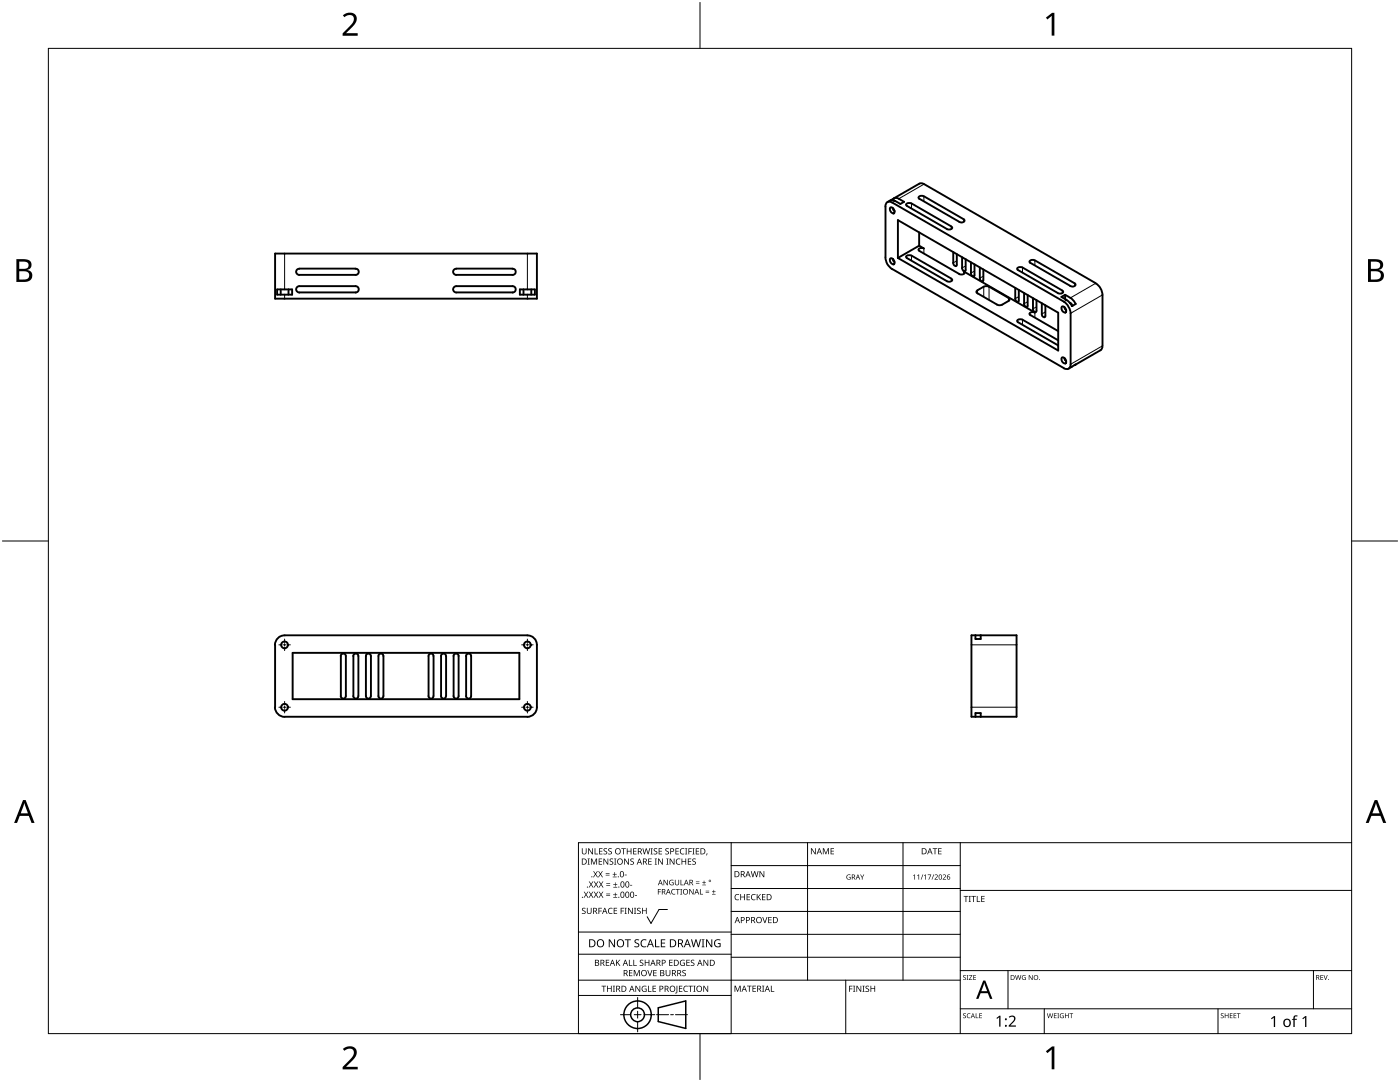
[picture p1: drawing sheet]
<svg xmlns="http://www.w3.org/2000/svg" width="279mm" height="216mm" viewBox="0 0 279 216" stroke-linecap="round" stroke-linejoin="round" font-family="sans-serif">
<g fill="none" stroke="#000" stroke-width=".38">
<path d="M178.3 39.7l.3-.2a2.46 2.46 0 0 1 1.8 .8l-.7 .4-1.1-.6M178.3 39.6l-.5 .3M178.3 39.6v.3M183.5 36.7l.4-.1 .5 .1 34.3 19.8M183.5 36.6l-5.1 3M183.5 39.7l8 4.6M184.4 39.2l-.3-.1a.53 .53 0 0 0-.7 .5l.1 .1M184.4 39.2l7.9 4.6 .2 .2a.71 .71 0 0 1-1.1 .3M54.9 50.6h52.3v9h-52.3zM55.3 57.7h3v1.1h-3zM56 57.7v1.1M57.6 57.7v1.1"/>
<path d="M59.7 57.1a.63 .63 0 0 0-.6 .6 .63 .63 0 0 0 .6 .7M59.7 53.6a.61 .61 0 0 0-.6 .7 .61 .61 0 0 0 .6 .6M59.7 54.8h11.3M59.7 57.1h11.3M59.7 58.3h11.3M71 53.6a.61 .61 0 0 1 .6 .7 .61 .61 0 0 1-.6 .6M71 57.1a.63 .63 0 0 1 .6 .6 .63 .63 0 0 1-.6 .7M71 53.6h-11.3M91.1 57.1a.63 .63 0 0 0-.7 .6 .63 .63 0 0 0 .7 .7M91.1 53.6a.61 .61 0 0 0-.7 .7 .61 .61 0 0 0 .7 .6M91.1 54.8h11.2M91.1 57.1h11.2"/>
<path d="M91.1 58.3h11.2M102.3 53.6a.61 .61 0 0 1 .6 .7 .61 .61 0 0 1-.6 .6M102.3 57.1a.63 .63 0 0 1 .6 .6 .63 .63 0 0 1-.6 .7M102.3 53.6h-11.2M103.8 57.7h3v1.1h-3zM104.5 57.7v1.1M106 57.7v1.1M176.7 41.2a.82 .82 0 0 1 .4-.9 .82 .82 0 0 1 1 .1l34.2 19.8M176.7 51.4a2.91 2.91 0 0 0 1.4 2.3M176.7 41.2v10.2M177.7 41.4a.78 .78 0 0 1 .7 1.2 .8 .8 0 0 1-.7-1.2zM177.7 51.6a.78 .78 0 0 1 .7 1.1 .8 .8 0 0 1-.7-1.1z"/>
<path d="M178.1 53.7l34.2 19.8M178.1 51.6l.4 .7M178.1 41.5l.4 .6M178.3 51.7l-.1 .1M178.5 42.1h.1M178.6 40.1l-.2-.1a1.2 1.2 0 0 0-1.3 .3M179.2 43.9l32 18.5v7.5l-32-18.4zM181 51.5l8 4.6M181.9 51l-.3-.1a.53 .53 0 0 0-.7 .5l.1 .1M181.9 40.6l8.1 4.7v.2a.77 .77 0 0 1-1 .2l-8-4.6-.2-.2a.86 .86 0 0 1 1.1-.3M181.9 51l8 4.6M183.4 49l-4.2 2.5"/>
<path d="M183.4 49l1 .6M183.4 46.4v2.6M183.5 50.1l8.1 4.7a.67 .67 0 0 0 .9-.4l-.2-.2 14.2 8.2M184.4 49.6l-.3-.1a.53 .53 0 0 0-.7 .5l.1 .1M189.8 55.6l.2 .3a.77 .77 0 0 1-1 .2M190.2 52.5l.1 .1a.44 .44 0 0 0 .6 .4v-.1M190.2 50.3v2.1M190.9 50.7v2.2M192 51.3v2.2l.3 .5 .3 .1 .1-.2M192.7 51.7v2.2M193.8 52.3v2.2M194.5 52.8v2.1l-.1 .3-.6-.3v-.4"/>
<path d="M195.1 58l-.2 .3 .2 .2 4.2 2.4 .7-.1 1.3-.7 .2-.3-.2-.3M195.5 53.4v2.1M196.3 53.8l-.2 2.4-.5-.3-.1-.4M196.3 57.2l.7-.1 .4 .1M196.3 57.2l-1.2 .7M197.4 57.2l3.9 2.2M202.6 59.6l.3 .5 .3 .1 .1-.2M202.6 57.4v2.2M203.3 57.9v2.1M204.4 58.5l-.1 2.1 .3 .6 .4 .1 .1-.3M205.1 58.9v2.1M205.7 52.5l8.2 4.7a.59 .59 0 0 0 .7-.4l-.1-.2"/>
<path d="M206.2 59.5v2.1M206.5 52l-.3-.1a.54 .54 0 0 0-.7 .5l.1 .1M206.5 52l8 4.5M206.9 59.9v2.1M211.1 58.5l-7.9-4.6-.2-.3a.87 .87 0 0 1 1.1-.2l7.9 4.6 .2 .3a.75 .75 0 0 1-1.1 .2M212.6 58.8v.9M212.6 58.8l-.8 .5 1.1 .6M212.6 58.8l1 .6M212.9 59.9l.5 .4 .5 .8M213.6 59.4l.5 .5 .6 .8-.8 .4M218.7 56.6a2.75 2.75 0 0 1 1.3 2.3M220 58.8v10.2"/>
<path d="M205.7 62.9l5.5 3.2M206.1 61.6l.3 .6 .3 .1 .1-.2M206.5 62.4l-.3-.1a.54 .54 0 0 0-.7 .5l.1 .1M207.9 60.5l.1 2.5 .4 .3 .2-.2M208.6 60.9v2.2M211.1 68.9l.1 .1M211.2 67.9l-7.4-4.2a.53 .53 0 0 0-.8 .5l8.1 4.7M212 71.3a.78 .78 0 0 1 .6 1.2 .78 .78 0 0 1-.6-1.2zM212 61.2a.78 .78 0 0 1 .6 1.2 .78 .78 0 0 1-.6-1.2zM212.3 60.2a3.3 3.3 0 0 1 1.4 2.3v10.2a.84 .84 0 0 1-.4 .9 .84 .84 0 0 1-1-.1M212.4 71.5l.4 .6M212.4 61.3l.4 .6"/>
<path d="M212.6 71.6v.2M212.8 61.9h.1M213.5 60.4l.3 .2 .2 .4M213.6 60.5h.1M213.9 73.2l-.6 .4M214.7 72.7l-.3 .2M214.7 72.7l-.8 .4M220 69l-.1 .5-.3 .4-5 2.9M58.4 130.3h45.3v9.2h-45.3zM68.1 130.6a.52 .52 0 0 1 .5-.2 .52 .52 0 0 1 .4 .5v8a.51 .51 0 0 1-.5 .5 .51 .51 0 0 1-.5-.5zM70.5 130.9a.51 .51 0 0 1 .5-.5 .51 .51 0 0 1 .5 .5M70.5 138.9a.51 .51 0 0 0 .5 .5 .51 .51 0 0 0 .5-.5"/>
<path d="M70.5 130.9v8M71.5 130.9v8M74 130.9l-.1-.3a.51 .51 0 0 0-.5-.2 .51 .51 0 0 0-.4 .5v8a.49 .49 0 0 0 .5 .5 .49 .49 0 0 0 .5-.5M74 130.9v8M76.5 130.9l-.1-.3a.51 .51 0 0 0-.5-.2 .51 .51 0 0 0-.4 .5v8a.49 .49 0 0 0 .4 .5 .49 .49 0 0 0 .5-.3l.1-.2M76.5 130.9v8M86.5 130.9a.49 .49 0 0 0-.5-.5 .49 .49 0 0 0-.5 .5v8a.48 .48 0 0 0 .5 .5 .48 .48 0 0 0 .5-.5M86.5 130.9v8M88.1 130.6a.49 .49 0 0 1 .5-.2 .49 .49 0 0 1 .4 .5v8a.48 .48 0 0 1-.5 .5 .48 .48 0 0 1-.5-.5zM90.6 130.6a.52 .52 0 0 1 .5-.2 .52 .52 0 0 1 .4 .5v8a.51 .51 0 0 1-.5 .5 .51 .51 0 0 1-.5-.5zM93 138.9a.51 .51 0 0 0 .5 .5 .51 .51 0 0 0 .5-.5M93 130.9a.51 .51 0 0 1 .5-.5 .51 .51 0 0 1 .5 .5"/>
<path d="M93 130.9v8M94 130.9v8M105.2 126.8a1.87 1.87 0 0 1 1.9 1.9l.1 12.4M105.3 126.8h-48.5a1.92 1.92 0 0 0-1.9 1.9v12.4M193.9 126.8h9v16.2h-9zM194.7 126.8v.7h1v-.7M54.9 141.1a1.99 1.99 0 0 0 1.9 1.9h48.5M107.1 141.1a1.93 1.93 0 0 1-1.9 1.9M194.7 143v-.7h1v.7"/>
<circle cx="56.8" cy="128.7" r=".67"/>
<circle cx="105.2" cy="128.7" r=".67"/>
<circle cx="56.8" cy="141.1" r=".67"/>
<circle cx="105.2" cy="141.1" r=".67"/>
</g>
<g fill="none" stroke="#000" stroke-width=".2">
<path d="M184.4 39.2v1M184.4 36.7l-5 3M56.8 50.6v7.1M56.8 58.8v.8M105.3 50.6v7.1M105.3 58.8v.8M178.6 40.1l-.5 .3M181.9 40.6v1M181.9 51v1M184.4 49.6v1M189.9 45.2v.5M189.9 55.6v.5"/>
<path d="M190.9 52l-.7 .4M192.3 43.8v.5M192.3 54.2v.5M192.7 53.1l-.7 .4M194.5 54.1l-.7 .4M195.1 57.9v.6M196.3 55.1l-.8 .4M196.3 57.2v2M197.4 57.2v2.7M201.3 59.4v.7M203.3 59.2l-.7 .4M204.1 53.4v1"/>
<path d="M206.5 52v1M212 58v.5M212.9 59.9l-.6 .3M214.5 56.5v.6M218.7 56.5l-5.1 2.9M220 58.8l-6.3 3.7M204.1 63.8v1M205.1 60.2l-.7 .4M206.5 62.4v1M206.9 61.2l-.7 .4M208.6 62.2l-.7 .5M220 69l-6.3 3.7"/>
<path d="M202.9 128.7h-9M193.9 141.1h9"/>
</g>
<path d="M9.7 9.7h260v196.5h-260z" fill="none" stroke="#000" stroke-width=".2"/>
<path d="M139.7 .5v9.2M.5 108h9.2M269.7 108h9.2M139.7 206.2v9.2" fill="none" stroke="#000" stroke-width=".2"/>
<g fill="#000">
<path d="M68.4 3.1a1.64 1.64 0 0 1 2.8 .4 2.52 2.52 0 0 1-1.2 2.2l-.9 .9h2.3v.5h-3v-.4l1.2-1.2a1.95 1.95 0 0 0 .9-2.2 1.23 1.23 0 0 0-1.8 .1zM208.7 3.5l1.3-.9h.4v4.5h-.5v-4l-.9 .8zM68.4 209.3a1.64 1.64 0 0 1 2.8 .4 2.52 2.52 0 0 1-1.2 2.2l-.9 1h2.3v.5h-3v-.5l1.2-1.2a1.95 1.95 0 0 0 .9-2.1 1.23 1.23 0 0 0-1.8 .1zM208.7 209.8l1.3-1h.4v4.6h-.5v-4l-.9 .7z"/>
<path d="M3.3 51.7h1.3a1.28 1.28 0 0 1 1.7 1.3 1.04 1.04 0 0 1-.9 .9 1.23 1.23 0 0 1 1 1.5 1.23 1.23 0 0 1-1.5 .9h-1.6zM3.8 54.1v1.7h1a.86 .86 0 0 0 1-.9 .86 .86 0 0 0-1.1-.8zM3.8 52.2v1.4h.9a.78 .78 0 0 0 1-.7 .78 .78 0 0 0-1.1-.7z"/>
<path d="M273 51.7h1.3a1.28 1.28 0 0 1 1.7 1.3 1.04 1.04 0 0 1-.8 .9 1.23 1.23 0 0 1 1 1.5 1.23 1.23 0 0 1-1.6 .9h-1.6zM273.6 54.1v1.7h.9a.86 .86 0 0 0 1.1-.9 .86 .86 0 0 0-1.1-.8zM273.6 52.2v1.4h.8a.78 .78 0 0 0 1-.7 .78 .78 0 0 0-1.1-.7z"/>
<path d="M4.6 159.6h.5l1.8 4.6h-.6l-.6-1.4h-1.8l-.5 1.4h-.6zM4.8 160.2l-.7 2.1h1.5z"/>
<path d="M274.3 159.6h.6l1.7 4.6h-.6l-.5-1.4h-1.8l-.6 1.4h-.5zM274.6 160.2l-.7 2.1h1.4z"/>
</g>
<g fill="none" stroke="#000" stroke-width=".2">
<path d="M145.9 168.1v38.1h-30.5v-38.1h154.3M145.9 172.7h45.7M145.9 177.3h45.7M161.2 168.1v27.5M180.2 168.1v27.5M191.6 168.1v38.1M191.6 177.7h78.1M115.4 198.6h30.5M115.4 195.6h76.2M115.4 190.4h30.5M115.4 186h30.5M127.3 199v2.1"/>
<path d="M133.2 181.5h-1.7l-1.6 2.8-.7-1.4M145.9 181.9h45.7M145.9 186.4h45.7M145.9 191h45.7M168.8 195.6v10.6M191.6 193.7h78.1M201.2 193.7v7.6M262.1 193.7v7.6M123.8 202.5h2.1M126.6 202.5h1.3M127.3 201.8v1.4M127.3 203.8v2.1"/>
<path d="M128.6 202.5h2.1M131 202.5h2.4M133.8 202.5h.6M134.8 202.5h2.4M191.6 201.3h78.1M208.4 201.3v4.9M243.1 201.3v4.9"/>
</g>
<g fill="#000">
<path d="M116.1 169.3h.2v.8a.32 .32 0 0 0 .3 .3 .32 .32 0 0 0 .3-.3v-.8h.2v.8a.47 .47 0 0 1-.5 .4 .47 .47 0 0 1-.5-.5zM116.5 177.9h.2l.3 .5 .3-.5h.1l-.4 .6 .4 .6h-.1l-.3-.5-.4 .5h-.1l.4-.6zM117.3 171.3h.4l-.1 .1v1l.1 .1h-.4l.1-.1v-1zM117.4 169.3h.2l.6 1v-1h.1v1.2h-.1l-.7-1v1h-.1zM117.5 177.9h.2l.3 .5 .3-.5h.1l-.4 .6 .4 .6h-.1l-.4-.5-.3 .5h-.1l.4-.6zM117.5 175.9h.2l.3 .5 .3-.5h.1l-.4 .6 .5 .6h-.2l-.3-.5-.4 .5h-.1l.4-.6zM117.9 171.3h.3l.3 1 .4-1h.3v1.2h-.2v-1l-.4 1h-.1l-.4-1v1h-.2zM118.7 169.3h.1v1h.6v.2h-.7zM118.4 173.8h.1l.3 .5 .3-.5h.2l-.4 .6 .4 .7h-.1l-.4-.6-.3 .6h-.1l.4-.7zM118.5 177.9h.2l.2 .5 .3-.5h.2l-.4 .6 .4 .6h-.1l-.4-.5-.3 .5h-.1l.4-.6zM118.5 175.9h.2l.3 .5 .3-.5h.1l-.4 .6 .4 .6h-.1l-.3-.5-.4 .5h-.1l.4-.6zM119.5 171.3h.7v.1h-.6v.4h.5v.2h-.5v.4h.6v.1h-.7z"/>
<path d="M119.6 169.3h.6v.1h-.5v.4h.5v.1h-.5v.4h.5v.2h-.6zM119.4 173.8h.1l.3 .5 .3-.5h.2l-.4 .6 .4 .7h-.1l-.4-.6-.3 .6h-.2l.5-.7zM119.5 177.9h.1l.3 .5 .3-.5h.2l-.4 .6 .4 .6h-.1l-.4-.5-.3 .5h-.1l.4-.6zM119.5 175.9h.2l.3 .5 .3-.5h.1l-.4 .6 .4 .6h-.1l-.4-.5-.3 .5h-.1l.4-.6zM120.9 174.6h.8v.1h-.8zM120.9 174.2h.8v.1h-.8zM121 178.7h.8v.1h-.8zM121 178.3h.8v.1h-.8zM121 176.6h.8v.1h-.8zM121 176.3h.8v.1h-.8zM120.5 169.4l.4-.1h.3l-.1 .1a.25 .25 0 0 0-.4-.1 .25 .25 0 0 0 0 .4l.4 .3 .1 .2-.3 .3-.5-.1v-.1h.2a.27 .27 0 0 0 .4-.1 .27 .27 0 0 0-.3-.3l-.2-.2zM120.4 171.3h.2l.7 1-.1-1h.2v1.2h-.2l-.6-1v1h-.2z"/>
<path d="M121.4 169.4l.5-.1h.2v.1a.25 .25 0 0 0-.4-.1 .25 .25 0 0 0 0 .4l.4 .3v.2l-.2 .3-.5-.1v-.1h.1a.27 .27 0 0 0 .5-.1 .27 .27 0 0 0-.4-.3l-.2-.2zM122.3 174.9h.8v.2h-.8zM122.4 179h.8v.1h-.8zM122.4 177h.8v.1h-.8zM121.7 171.4l.4-.1 .3 .1-.1 .1a.25 .25 0 0 0-.4-.1 .25 .25 0 0 0 0 .4 .42 .42 0 0 1 .5 .5 .42 .42 0 0 1-.7 .2l-.1-.2 .2 .1a.27 .27 0 0 0 .5-.2 .27 .27 0 0 0-.4-.3l-.2-.2zM122.6 174h.1v.4h.4v.1h-.4v.4h-.1v-.4h-.3v-.1h.3zM122.7 178.1h.1v.4h.4v.1h-.4v.3h-.1v-.3h-.3v-.1h.3zM122.7 176.1h.2v.3h.3v.2h-.3v.3h-.2v-.3h-.3v-.2h.3zM122.6 171.3h.4l-.1 .1v1l.1 .1h-.4l.1-.1v-1zM124 169.3h.9v.1h-.4v1.1h-.1v-1.1h-.4zM124.7 174.5h.4v.2h-.4zM124.6 171.3h.1l.7 1v-1h.1v1.2h-.2l-.6-1v1h-.1z"/>
<path d="M125.7 176.6h.5v.1h-.5zM125.1 169.3h.1v.5h.7v-.5h.1v1.2h-.1v-.6h-.7v.6h-.1zM125.8 171.4l.5-.1 .2 .1v.1a.25 .25 0 0 0-.4-.1 .25 .25 0 0 0 0 .4 .42 .42 0 0 1 .4 .5 .42 .42 0 0 1-.7 .2v-.2l.1 .1a.27 .27 0 0 0 .5-.2 .27 .27 0 0 0-.4-.3l-.2-.2zM126.7 178.6h.4v.2h-.4zM126.4 169.3h.6v.1h-.5v.4h.5v.1h-.5v.4h.5v.2h-.6zM128.2 169.3h.2l.2 1 .3-1h.2l.2 1 .3-1h.1l-.3 1.2h-.1l-.3-1.1-.3 1.1h-.2zM129.4 171.3h.7v.1h-.6v.4h.5v.2h-.5v.4h.6v.1h-.7zM129.8 169.3h.5l-.2 .1v1l.2 .1h-.5l.2-.1v-1zM130.7 171.3h.4l-.1 .1v1l.1 .1h-.4l.1-.1v-1zM130.5 169.4l.4-.1h.3l-.1 .1a.25 .25 0 0 0-.4-.1 .25 .25 0 0 0 0 .4l.4 .3 .1 .2-.2 .3-.6-.1v-.1h.2a.27 .27 0 0 0 .4-.1 .27 .27 0 0 0-.3-.3l-.2-.2zM131.3 177.4h.6v.1h-.5v.4h.5v.1h-.5v.5h-.1zM131.4 169.3h.7v.1h-.5v.4h.5v.1h-.5v.4h.5v.2h-.7z"/>
<path d="M131.3 171.3h.2l.7 1v-1h.1v1.2h-.2l-.6-1v1h-.2zM132.4 175.6h.2l.6 .9v-.9h.1v1h-.2l-.6-.9v.9h-.1zM133 171.3h.4l-.1 .1v1l.1 .1h-.4l.1-.1v-1zM132.8 169.4l.4-.1h.3l-.1 .1a.25 .25 0 0 0-.3-.1 .25 .25 0 0 0 0 .4l.4 .3v.2l-.2 .3-.5-.1v-.1h.1a.27 .27 0 0 0 .5-.1 .27 .27 0 0 0-.4-.3l-.2-.2zM133.7 175.7l.5-.2 .2 .1v.1a.45 .45 0 0 0-.7 .4 .45 .45 0 0 0 .6 .4v-.3h-.2v-.1h.3v.5a.6 .6 0 0 1-.8-.1 .6 .6 0 0 1 .1-.8zM134.1 177.5l.4-.1h.3l-.1 .2a.44 .44 0 0 0-.6 .4 .44 .44 0 0 0 .6 .3 .52 .52 0 0 1-.7 0 .52 .52 0 0 1 .1-.8zM133.6 171.3h.2l.7 1v-1h.1v1.2h-.2l-.6-1v1h-.2zM134.9 177.4h.8v.1h-.4v1h-.1v-1h-.3zM135 171.5l.5-.2 .3 .1-.1 .1a.49 .49 0 0 0-.7 .4 .49 .49 0 0 0 .7 .5 .52 .52 0 0 1-.6 0 .52 .52 0 0 1-.2-.6zM134.8 169.3h.7v.1h-.6v.4h.5v.1h-.5v.4h.6v.2h-.7zM134.7 175.6h.1v.7a.28 .28 0 0 0 .3 .2 .28 .28 0 0 0 .3-.2v-.7h.1v.7a.42 .42 0 0 1-.4 .4 .42 .42 0 0 1-.4-.4zM135.8 175.6h.2v.9h.4v.1h-.6z"/>
<path d="M135.8 177.4h.3l-.1 .1v.9l.1 .1h-.3l.1-.1v-.9zM135.8 169.4l.4-.1h.4l-.1 .1h-.2a.49 .49 0 0 0-.4 .6 .49 .49 0 0 0 .7 .3 .52 .52 0 0 1-.7 .1 .52 .52 0 0 1-.2-.6zM136 171.3h.2v.5h.6v-.5h.1v1.2h-.1v-.5h-.6v.5h-.2zM136.7 169.3h.5l-.2 .1v1l.2 .1h-.5l.2-.1v-1zM137.4 169.3h.7v.1h-.6v.4h.5v.2h-.5v.5h-.1zM137.3 171.3h.7v.1h-.6v.4h.5v.2h-.5v.4h.6v.1h-.7zM137.6 177.4h.1l.6 .9v-.9h.1v1.1h-.1l-.6-.9v.9h-.1zM138.2 169.3h.4l-.1 .1v1l.1 .1h-.4l.1-.1v-1zM138.9 176.2h.7v.1h-.7zM138.9 175.9h.7v.1h-.7zM138.2 171.4l.4-.1 .3 .1-.1 .1a.25 .25 0 0 0-.4-.1 .25 .25 0 0 0 0 .4 .42 .42 0 0 1 .5 .5 .42 .42 0 0 1-.7 .2l-.1-.2 .2 .1a.27 .27 0 0 0 .5-.2 .27 .27 0 0 0-.4-.3l-.2-.2zM138.9 169.3h.6v.1h-.5v.4h.5v.1h-.5v.4h.5v.2h-.6z"/>
<path d="M139.7 177.4h.1v1h.5v.1h-.6zM140.1 176.5h.8v.1h-.8zM140.5 175.7h.1v.3h.3v.2h-.3v.3h-.1v-.3h-.4v-.2h.4zM140.8 178h.7v.2h-.7zM140.8 177.7h.7v.1h-.7zM141 170.3h.2l-.3 .4zM142.1 178.4h.7v.1h-.7zM142.4 177.6h.1v.3h.3v.1h-.3v.3h-.1v-.3h-.3v-.1h.3zM146.8 178.6l.4-.2 .3 .1v.1a.49 .49 0 0 0-.7 .4 .49 .49 0 0 0 .7 .5 .52 .52 0 0 1-.7 0 .52 .52 0 0 1-.2-.6zM147.7 178.4h.2v.5h.6v-.5h.2v1.2h-.2v-.5h-.6v.5h-.2zM149 178.4h.7v.1h-.5v.4h.4v.2h-.4v.4h.5v.1h-.7zM150 178.6l.5-.2 .3 .1-.1 .1a.49 .49 0 0 0-.7 .4 .49 .49 0 0 0 .8 .5 .52 .52 0 0 1-.7 0 .52 .52 0 0 1-.2-.6z"/>
<path d="M149.8 173.8h.2l.3 1.1 .2-1.1h.2l.3 1.1 .2-1.1h.2l-.3 1.2h-.2l-.3-1-.3 1h-.1zM151 178.4h.2v.6l.5-.6h.2l-.5 .5 .5 .7h-.2l-.4-.6-.1 .6h-.2zM151.6 173.8h.1l.7 1v-1h.1v1.2h-.1l-.7-1v1h-.1zM152.1 178.4h.7v.1h-.6v.4h.5v.2h-.5v.4h.6v.1h-.7zM161.8 169.3h.2l.7 1v-1h.1v1.2h-.2l-.6-1v1h-.2zM164.2 169.3h.2l.4 .9 .4-.9h.2v1.2h-.1v-1.1l-.4 1.1h-.1l-.4-1.1v1.1h-.2zM165.8 169.3h.6v.1h-.5v.4h.5v.1h-.5v.4h.5v.2h-.6zM169.1 174.6l.4-.1h.2v.2a.42 .42 0 0 0-.7 .3 .42 .42 0 0 0 .6 .4v-.3h-.2v-.1h.4v.5a.56 .56 0 0 1-.8-.1 .56 .56 0 0 1 .1-.8zM171.7 174.5h.1l.3 .5 .2-.5h.2l-.4 .6v.4h-.1v-.4zM182.2 174.7l.4-.2v1h-.1v-.9l-.2 .2zM183 174.7l.4-.2v1h-.1v-.9l-.2 .2zM184.1 174.5h.2l-.4 1h-.1z"/>
<path d="M184.4 174.7l.4-.2v1h-.1v-.9l-.2 .2zM185.2 174.5h.6l-.4 1h-.1l.4-.9h-.5zM186.3 174.5h.1l-.4 1h-.1zM186.1 169.3h.9v.1h-.3v1.1h-.2v-1.1h-.4zM186.5 174.6a.37 .37 0 0 1 .6 0 .37 .37 0 0 1-.2 .6l-.2 .2h.5v.1h-.7l.3-.4a.27 .27 0 0 0 .2-.3 .27 .27 0 0 0-.3-.2zM187.2 169.3h.7v.1h-.5v.4h.5v.1h-.5v.4h.5v.2h-.7zM188.2 174.6a.37 .37 0 0 1 .5 0 .37 .37 0 0 1-.2 .6l-.2 .2h.5v.1h-.7l.3-.4a.27 .27 0 0 0 .3-.3 .27 .27 0 0 0-.4-.2zM192.3 178.8h.9v.1h-.3v1.1h-.2v-1.1h-.4zM193.3 178.8h.5l-.2 .1v1l.2 .1h-.5l.2-.1v-1zM193.8 178.8h1v.1h-.4v1.1h-.2v-1.1h-.4zM194.9 178.8h.2v1.1h.5v.1h-.7zM195.8 178.8h.7v.1h-.5v.4h.5v.1h-.5v.5h.5v.1h-.7z"/>
<path d="M116.2 181.3l.4-.2 .3 .1-.1 .1a.25 .25 0 0 0-.4-.1 .25 .25 0 0 0 0 .4l.4 .2 .1 .3-.3 .3-.5-.1v-.1h.2a.27 .27 0 0 0 .4-.1 .27 .27 0 0 0-.3-.3l-.2-.2zM117.1 181.1h.2v.8a.32 .32 0 0 0 .3 .3 .32 .32 0 0 0 .3-.3v-.8h.2v.8a.47 .47 0 0 1-.5 .5 .47 .47 0 0 1-.5-.5zM119.4 181.1h.7v.2h-.5v.4h.5v.1h-.5v.6h-.2zM120 196.7h1v.1h-.4v1.1h-.2v-1.1h-.4zM120.9 191.5h.7v.1h-.5v.4h.4v.2h-.4v.4h.5v.1h-.7zM121.5 181.3l.4-.2 .4 .1-.1 .1a.49 .49 0 0 0-.7 .5 .49 .49 0 0 0 .7 .4 .52 .52 0 0 1-.6 .1 .52 .52 0 0 1-.3-.6zM121.1 196.7h.2v.5h.6v-.5h.2v1.2h-.2v-.6h-.6v.6h-.2zM121.5 187.4h.2l.9 1.3v-1.3h.1v1.6h-.2l-.8-1.3v1.3h-.2zM122.3 196.7h.4l-.1 .1v1l.1 .1h-.4l.2-.1v-1zM122.5 181.1h.7v.2h-.6v.4h.5v.1h-.5v.4h.6v.2h-.7zM122.9 191.5h.2v.6l.5-.6h.2l-.5 .5 .5 .7h-.2l-.4-.6-.1 .6h-.2zM123.9 181.1h.6v.2h-.5v.4h.5v.1h-.5v.6h-.1z"/>
<path d="M124.7 181.1h.4l-.2 .2v.9l.2 .2h-.4l.1-.2v-.9zM124.7 187.4h1.2v.2h-.5v1.4h-.2v-1.4h-.5zM125.5 191.5h.2v1.1h.5v.1h-.7zM125.5 193.6h.7v.1h-.5v.4h.5v.1h-.5v.4h.5v.2h-.7zM125.3 181.1h.2l.7 1.1-.1-1.1h.2v1.3h-.2l-.6-1v1h-.2zM126.4 191.5h.2v1.1h.5v.1h-.7zM126.5 181.1h.5l-.2 .2v.9l.2 .2h-.5l.2-.2v-.9zM126.5 193.6h.2l.4 1 .4-1h.2v1.2h-.2v-1.1l-.4 1.1h-.1l-.4-1.1v1.1h-.1zM126.7 187.6l.3-.2 .6 .1-.2 .1a.33 .33 0 0 0-.6 .2 .33 .33 0 0 0 .4 .4 .47 .47 0 0 1 .4 .6 .47 .47 0 0 1-.7 .2h-.3v-.2h.2a.35 .35 0 0 0 .6-.2 .35 .35 0 0 0-.5-.4l-.3-.2zM126.8 196.7h.2l.6 1v-1h.2v1.2h-.2l-.7-1 .1 1h-.2zM127.2 181.3l.4-.2 .3 .1-.1 .1a.25 .25 0 0 0-.4-.1 .25 .25 0 0 0 0 .4l.4 .2 .1 .3-.3 .3-.5-.1v-.1h.2a.27 .27 0 0 0 .4-.1 .27 .27 0 0 0-.3-.3l-.2-.2zM127.7 191.6l.5-.1 .2 .1v.1a.25 .25 0 0 0-.4-.1 .25 .25 0 0 0 0 .4l.4 .2v.3l-.2 .2h-.5v-.2l.1 .1a.27 .27 0 0 0 .5-.2 .27 .27 0 0 0-.4-.3l-.2-.2z"/>
<path d="M128 187.6l.6-.2 .4 .1v.2a.64 .64 0 0 0-1 .5 .64 .64 0 0 0 1 .6v.2a.83 .83 0 0 1-1.1-.3 .83 .83 0 0 1 .1-1.1zM128.2 196.8l.6-.1 .2 .1v.1a.5 .5 0 0 0-.8 .4 .5 .5 0 0 0 .7 .5v-.4h-.3v-.1h.4v.6a.66 .66 0 0 1-.8-.2 .66 .66 0 0 1 0-.9zM128.1 181.1h.2v.6h.6v-.6h.2v1.3h-.2v-.6h-.6v.6h-.2zM129.2 193.6h.1l.4 1 .3-1h.2l-.4 1.2h-.2zM129.3 196.7h.2v1.1h.5v.1h-.7zM128.7 191.5h.1v.5h.6v-.5h.2v1.2h-.2v-.5h-.6v.5h-.1zM130.7 187.4h.2v1.4h.7v.2h-.9zM130.2 196.7h.7v.1h-.5v.4h.5v.1h-.5v.5h.5v.1h-.7zM130.4 193.6h.6v.1h-.5v.4h.5v.1h-.5v.4h.5v.2h-.6zM131.9 187.4h.9v.2h-.7v.5h.6v.2h-.6v.5h.7v.2h-.9zM132.8 193.6h.2v.7a.32 .32 0 0 0 .3 .4 .32 .32 0 0 0 .3-.4v-.7h.2v.7a.47 .47 0 0 1-.5 .5 .47 .47 0 0 1-.5-.5zM133.5 191.5h.7v.1h-.5v.4h.5v.2h-.5v.4h.5v.1h-.7z"/>
<path d="M135 196.7h.2v1.3l-.1 .2h-.3l-.1-.1 .3-.2zM135.5 196.7h.7v.1h-.5v.4h.4v.1h-.4v.5h.5v.1h-.7zM135.8 191.7l.5-.2 .4 .1-.1 .1a.5 .5 0 0 0-.8 .4 .5 .5 0 0 0 .7 .5v-.4h-.2v-.1h.4v.6a.66 .66 0 0 1-.9-.1 .66 .66 0 0 1 0-.9zM136.2 193.7l.4-.2 .3 .1-.1 .1a.25 .25 0 0 0-.4-.1 .25 .25 0 0 0 0 .4 .42 .42 0 0 1 .5 .6 .42 .42 0 0 1-.7 .2l-.1-.2h.2a.27 .27 0 0 0 .5-.1 .27 .27 0 0 0-.4-.3l-.2-.2zM136.5 196.8l.5-.1 .3 .1-.1 .1a.49 .49 0 0 0-.7 .4 .49 .49 0 0 0 .8 .4 .52 .52 0 0 1-.7 .1 .52 .52 0 0 1-.2-.6zM137 191.5h.7v.1h-.6v.4h.5v.2h-.5v.4h.6v.1h-.7zM137.4 196.7h.9v.1h-.4v1.1h-.1v-1.1h-.4zM137.9 191.6l.4-.1 .3 .1-.1 .1a.25 .25 0 0 0-.4-.1 .25 .25 0 0 0 0 .4l.4 .2 .1 .3-.2 .2h-.6v-.2l.2 .1a.27 .27 0 0 0 .5-.2 .27 .27 0 0 0-.4-.3l-.2-.2zM138.4 196.7h.4l-.1 .1v1l.1 .1h-.4l.1-.1v-1zM137.9 187.4h.2l.3 1.4 .4-1.4h.2l.4 1.4 .3-1.4h.2l-.4 1.6h-.2l-.4-1.3-.4 1.3h-.2zM140 187.4h.6l-.2 .2v1.3l.2 .1h-.6l.2-.1v-1.3zM140.4 196.7h.1l.7 1v-1h.1v1.2h-.1l-.7-1v1h-.1z"/>
<path d="M140.4 191.5h.2l.6 1v-1h.1v1.2h-.1l-.7-1v1h-.1zM140.9 187.4h.2l.9 1.3v-1.3h.2v1.6h-.3l-.8-1.3v1.3h-.2zM142.7 187.6l.7-.2 .4 .1-.1 .2a.65 .65 0 0 0-1 .5 .65 .65 0 0 0 .9 .6v-.4h-.3v-.2h.5v.7a.86 .86 0 0 1-1.1-.1 .86 .86 0 0 1 0-1.2zM146.6 196.7h.2l.4 1 .4-1h.2v1.2h-.1v-1.1l-.4 1.1h-.2l-.4-1.1v1.1h-.1zM149.1 196.7h.9v.1h-.4v1.1h-.1v-1.1h-.4zM150.2 196.7h.7v.1h-.6v.4h.5v.1h-.5v.5h.6v.1h-.7zM152.1 183h.2l.3 1 .4-1h.2l-.5 1.2h-.1zM152.1 196.7h.4l-.1 .1v1l.1 .1h-.4l.1-.1v-1zM153.8 196.7h.2v1.1h.5v.1h-.7zM153.3 183h.7v.1h-.5v.4h.5v.1h-.5v.5h.5v.1h-.7zM169.5 196.7h.6v.1h-.5v.5h.5v.1h-.5v.5h-.1zM170.2 196.7h.5l-.2 .1v1l.2 .1h-.5l.2-.1v-1z"/>
<path d="M170.9 196.7h.2l.6 1v-1h.2v1.2h-.2l-.6-1v1h-.2zM172.1 196.7h.5l-.2 .1v1l.2 .1h-.5l.2-.1v-1zM172.8 196.8l.4-.1h.2v.2a.25 .25 0 0 0-.4-.1 .25 .25 0 0 0 0 .4l.4 .2 .1 .3-.3 .2h-.5v-.2l.2 .1a.27 .27 0 0 0 .4-.2 .27 .27 0 0 0-.3-.3l-.3-.2zM173.7 196.7h.2v.5h.6v-.5h.2v1.2h-.2v-.6h-.6v.6h-.2zM192.2 194.7l.4-.1h.2l-.1 .1a.24 .24 0 0 0-.3 0 .24 .24 0 0 0-.1 .3 .24 .24 0 0 0 .4 .1l.1 .1-.1 .3h-.4l-.1-.1a.24 .24 0 0 0 .3 .1 .24 .24 0 0 0 .1-.3l-.4-.3zM192.9 194.6h.4l-.1 .1v.7l.1 .1h-.4l.1-.1v-.7zM193.4 194.6h.6l-.5 .8h.6v.1h-.7l.5-.8h-.5zM194.2 194.6h.6v.1h-.4v.3h.4v.1h-.4v.3h.4v.1h-.6zM202.6 194.6h.1l.2 .8 .2-.8h.2l.2 .8 .2-.8h.1l-.2 .9h-.2l-.2-.8-.2 .8h-.2zM204.1 194.7l.3-.1h.3l-.1 .1a.4 .4 0 0 0-.6 .4 .4 .4 0 0 0 .6 .3v-.3l-.2-.1h.3v.5a.53 .53 0 0 1-.7-.1 .53 .53 0 0 1 .1-.7zM205.3 194.6h.2l.5 .8v-.8h.1v.9h-.2l-.5-.8v.8h-.1zM263.5 194.6h.6v.1h-.5v.3h.4v.1h-.4v.3h.5v.1h-.6z"/>
<path d="M264.1 194.6h.2l.2 .8 .3-.8h.2l-.4 .9h-.1zM192.2 202.3l.4-.1h.2l-.1 .1a.24 .24 0 0 0-.3 0 .24 .24 0 0 0-.1 .3 .24 .24 0 0 0 .4 .1l.1 .2-.1 .2-.4 .1-.1-.2a.24 .24 0 0 0 .3 .1 .24 .24 0 0 0 .1-.3l-.4-.2zM193.1 202.3l.6-.1-.3 .1a.4 .4 0 0 0-.3 .5 .4 .4 0 0 0 .5 .2 .46 .46 0 0 1-.6 0 .46 .46 0 0 1 .1-.7zM194.7 202.2h.1v.8h.5v.2h-.6zM195.4 202.2h.6v.1h-.4v.3h.4v.1h-.4v.4h.4v.1h-.6zM198.9 203.1l.5-.4h.3v2.2h-.3v-1.9l-.4 .3zM201.3 202.9a.76 .76 0 0 1 1.2 0 .76 .76 0 0 1-.3 1.1l-.6 .6h1.1v.3h-1.4v-.3l.8-.8a.52 .52 0 0 0 .2-.8 .52 .52 0 0 0-.8 .1zM209 202.2h.1l.2 .8 .2-.8h.1l.3 .8 .2-.8h.1l-.3 1h-.1l-.2-.9-.3 .9h-.1zM210.3 202.2h.6v.1h-.4v.3h.3v.1h-.3v.4h.4v.1h-.6zM211 202.2h.4l-.2 .1v.8l.2 .1h-.4l.1-.1v-.8zM211.6 202.3l.7-.1-.1 .1a.4 .4 0 0 0-.6 .4 .4 .4 0 0 0 .6 .3v-.2l-.2-.2h.3v.5a.53 .53 0 0 1-.7-.1 .53 .53 0 0 1 0-.7zM212.5 202.2h.2v.4h.5v-.4h.1v1h-.1v-.5h-.5v.5h-.2z"/>
<path d="M213.4 202.2h.8v.1h-.3v.9h-.2v-.9h-.3zM243.7 202.3l.3-.1h.2v.1a.24 .24 0 0 0-.3 0 .24 .24 0 0 0-.1 .3 .24 .24 0 0 0 .3 .1l.1 .2-.1 .2-.4 .1-.1-.2a.24 .24 0 0 0 .4 .1 .24 .24 0 0 0 0-.3l-.3-.2zM244.4 202.2h.2v.4h.5v-.4h.1v1h-.1v-.5h-.5v.5h-.2zM245.4 202.2h.6v.1h-.4v.3h.4v.1h-.4v.4h.4v.1h-.6zM246.2 202.2h.5v.1h-.4v.3h.4v.1h-.4v.4h.4v.1h-.5zM246.8 202.2h.8v.1h-.3v.9h-.2v-.9h-.3zM253.7 203.2l.6-.5h.2v2.2h-.3v-1.9l-.4 .4zM258.2 202.7l.3-.1h.5l-.1 .3-.4-.1-.1 .2v.3h.4v.2h-.4v1.4h-.3v-1.4h-.3l.3-.2zM259.9 203.2l.6-.5h.2v2.2h-.2v-1.9l-.5 .4z"/>
<path d="M116.1 171.3h.4a.61 .61 0 0 1 .6 .6 .61 .61 0 0 1-.6 .6h-.4zM116.3 171.4v1h.1a.48 .48 0 0 0 .5-.5 .48 .48 0 0 0-.4-.5z"/>
<path d="M122.7 169.9a.61 .61 0 0 1 1.2 0 .61 .61 0 0 1-1.2 0zM123 169.5a.47 .47 0 0 0-.1 .7 .47 .47 0 0 0 .8 0v-.1a.45 .45 0 0 0-.1-.6 .45 .45 0 0 0-.6 0z"/>
<path d="M123.1 171.9a.61 .61 0 0 1 1.2 0 .61 .61 0 0 1-1.2 0zM123.5 171.5l-.2 .4a.45 .45 0 0 0 .7 .4 .45 .45 0 0 0 0-.8l-.2-.1z"/>
<path d="M123.9 173.9a.51 .51 0 0 1 .6 .1 .51 .51 0 0 1 0 .7 .44 .44 0 0 1-.6 .3 .44 .44 0 0 1-.2-.6zM123.9 174v.1a.48 .48 0 0 0 .3 .8 .53 .53 0 0 0 .2-.5 .53 .53 0 0 0-.4-.4z"/>
<path d="M124 178a.44 .44 0 0 1 .5 0 .44 .44 0 0 1 .1 .5 .46 .46 0 0 1-.4 .7 .46 .46 0 0 1-.4-.7zM124.1 178.1l-.1 .2a.45 .45 0 0 0 .3 .7 .53 .53 0 0 0 .2-.5 .53 .53 0 0 0-.4-.4z"/>
<path d="M124 176a.44 .44 0 0 1 .5 0 .44 .44 0 0 1 .1 .5 .46 .46 0 0 1-.4 .6 .46 .46 0 0 1-.4-.7zM124.1 176.1l-.1 .4a.31 .31 0 0 0 .2 .5 .31 .31 0 0 0 .3-.5l-.1-.4z"/>
<path d="M124.9 178a.5 .5 0 0 1 .7 .1 .5 .5 0 0 1 0 .6 .44 .44 0 0 1-.6 .4 .44 .44 0 0 1-.2-.6zM125 178.1a.48 .48 0 0 0-.1 .6 .48 .48 0 0 0 .4 .3l.1-.8-.2-.2z"/>
<path d="M124.9 176a.44 .44 0 0 1 .6 0 .44 .44 0 0 1 .1 .5 .46 .46 0 0 1-.5 .6 .46 .46 0 0 1-.3-.7zM125 176.1l-.1 .4a.31 .31 0 0 0 .3 .5 .31 .31 0 0 0 .2-.5v-.4z"/>
<path d="M125.9 178a.5 .5 0 0 1 .6 .1 .5 .5 0 0 1 0 .6 .44 .44 0 0 1-.5 .4 .44 .44 0 0 1-.2-.6zM126 178.1l-.1 .1a.48 .48 0 0 0 .4 .8 .53 .53 0 0 0 .2-.5 .53 .53 0 0 0-.5-.4z"/>
<path d="M127.3 169.3h.3a.35 .35 0 0 1 .5 .2 .35 .35 0 0 1-.3 .4l.4 .6h-.2l-.3-.5h-.3v.5h-.1zM127.4 169.4v.4h.2a.23 .23 0 0 0 .3-.2 .23 .23 0 0 0-.3-.2z"/>
<path d="M127.5 171.3h.2l.4 1.2h-.1l-.2-.4h-.4l-.2 .4h-.1zM127.6 171.5l-.2 .5h.4z"/>
<path d="M128.3 171.3h.3a.35 .35 0 0 1 .5 .2 .35 .35 0 0 1-.3 .5l.4 .5h-.2l-.3-.5h-.2v.5h-.2zM128.5 171.4v.5h.1a.23 .23 0 0 0 .3-.2 .23 .23 0 0 0-.3-.3z"/>
<path d="M131.7 175.5h.1l.5 1.1h-.2l-.1-.3h-.4l-.2 .3h-.1zM131.8 175.7l-.2 .5h.4z"/>
<path d="M132.1 177.4h.3a.31 .31 0 0 1 .4 .2 .31 .31 0 0 1-.2 .4l.3 .5h-.2l-.3-.5h-.2v.5h-.1zM132.2 177.5v.4h.2a.21 .21 0 0 0 .2-.2 .21 .21 0 0 0-.2-.2z"/>
<path d="M133.3 177.4h.1l.5 1.1h-.2l-.1-.4h-.4l-.2 .4h-.1zM133.4 177.5l-.2 .5h.4z"/>
<path d="M133.8 169.3h.6l.1 .2-.1 .4-.5 .1v.5h-.1zM133.9 169.4v.5a.29 .29 0 0 0 .5-.3 .29 .29 0 0 0-.5-.2z"/>
<path d="M136.9 175.5h.1l.4 1.1h-.1l-.1-.3h-.5l-.1 .3h-.1zM137 175.7l-.2 .5h.3z"/>
<path d="M136.2 177.9a.55 .55 0 0 1 1.1 0 .55 .55 0 0 1-1.1 0zM136.4 177.9a.45 .45 0 0 0 .9 0 .45 .45 0 0 0-.9 0z"/>
<path d="M137.6 175.6h.3a.31 .31 0 0 1 .4 .2 .31 .31 0 0 1-.2 .4l.3 .4h-.2l-.2-.4h-.3v.4h-.1zM137.7 175.7v.4h.2a.21 .21 0 0 0 .3-.2 .21 .21 0 0 0-.3-.2z"/>
<path d="M139 177.4h.1l.4 1.1h-.1l-.1-.4h-.5l-.1 .4h-.1zM139.1 177.5l-.2 .5h.3z"/>
<path d="M139.8 169.3h.4a.54 .54 0 0 1 .6 .6 .56 .56 0 0 1-.7 .6h-.3zM140 169.4v.9h.1a.48 .48 0 0 0 .5-.4 .48 .48 0 0 0-.4-.5z"/>
<path d="M141.4 175.8a.25 .25 0 0 1 .5 0 .25 .25 0 0 1-.5 0zM141.5 175.8a.15 .15 0 0 0 .3 0 .15 .15 0 0 0-.3 0z"/>
<path d="M146.6 173.8h.4a.61 .61 0 0 1 .6 .6 .61 .61 0 0 1-.7 .6h-.3zM146.8 174v.9h.1a.43 .43 0 0 0 .5-.5 .41 .41 0 0 0-.4-.4z"/>
<path d="M147.8 173.8h.4a.35 .35 0 0 1 .4 .3 .35 .35 0 0 1-.2 .4l.3 .5h-.2l-.3-.5h-.2v.5h-.2zM148 174v.4h.2a.23 .23 0 0 0 .3-.2 .23 .23 0 0 0-.3-.2z"/>
<path d="M149.2 173.8h.1l.5 1.2h-.1l-.2-.3h-.5l-.1 .3h-.2zM149.3 174l-.2 .5h.4z"/>
<path d="M153 178.4h.4a.55 .55 0 0 1 .6 .6 .56 .56 0 0 1-.6 .6h-.4zM153.2 178.5v1h.1a.48 .48 0 0 0 .5-.5 .48 .48 0 0 0-.4-.5z"/>
<path d="M163.4 169.2h.2l.5 1.3h-.2l-.2-.4h-.4l-.2 .4h-.1zM163.5 169.4l-.2 .6h.4z"/>
<path d="M170 174.5h.3a.29 .29 0 0 1 .3 .2 .29 .29 0 0 1-.1 .4l.2 .4h-.1l-.3-.4h-.2v.4h-.1zM170.1 174.6v.4h.2a.2 .2 0 0 0 .2-.2 .2 .2 0 0 0-.2-.2z"/>
<path d="M171.2 174.5h.1l.4 1h-.2l-.1-.3h-.4l-.1 .3h-.1zM171.2 174.6l-.2 .5h.4z"/>
<path d="M184 169.3h.3a.61 .61 0 0 1 .6 .6 .61 .61 0 0 1-.6 .6h-.3zM184.1 169.4v.9h.2a.43 .43 0 0 0 .5-.4 .41 .41 0 0 0-.5-.5z"/>
<path d="M185.5 169.2h.1l.5 1.3h-.1l-.2-.4h-.5l-.1 .4h-.2zM185.6 169.4l-.2 .6h.4z"/>
<path d="M187.5 174.6h.4l.1 .5a.38 .38 0 0 1-.4 .4 .38 .38 0 0 1-.3-.6zM187.5 174.6v.2a.38 .38 0 0 0 .3 .6 .41 .41 0 0 0 .1-.5 .41 .41 0 0 0-.4-.3z"/>
<path d="M189.1 174.6l.5-.1-.4 .2-.1 .3a.33 .33 0 0 1 .5 .1 .33 .33 0 0 1-.2 .5 .33 .33 0 0 1-.4-.4zM189.1 175.2a.22 .22 0 0 0 .4 0 .22 .22 0 0 0-.4 0z"/>
<path d="M118.4 181.1h.3a.35 .35 0 0 1 .4 .3 .35 .35 0 0 1-.2 .4l.3 .6h-.1l-.3-.5h-.3v.5h-.1zM118.5 181.3v.4h.2a.23 .23 0 0 0 .3-.2 .23 .23 0 0 0-.3-.2z"/>
<path d="M118.7 191.5h.4a.31 .31 0 0 1 .4 .2 .31 .31 0 0 1-.2 .4 .33 .33 0 0 1 .3 .4 .33 .33 0 0 1-.4 .2h-.5zM118.9 192.2v.4h.2a.23 .23 0 0 0 .3-.2 .23 .23 0 0 0-.3-.2zM118.9 191.6v.4h.2a.21 .21 0 0 0 .3-.2 .21 .21 0 0 0-.3-.2z"/>
<path d="M117.6 187.4h.5a.71 .71 0 0 1 .7 .8 .73 .73 0 0 1-.8 .8h-.4zM117.8 187.6v1.2h.2a.56 .56 0 0 0 .6-.6 .54 .54 0 0 0-.6-.6z"/>
<path d="M119.8 191.5h.4a.35 .35 0 0 1 .4 .3 .35 .35 0 0 1-.2 .4l.3 .5h-.2l-.3-.5h-.2v.5h-.2zM120 191.6v.5h.2a.23 .23 0 0 0 .3-.2 .23 .23 0 0 0-.3-.3z"/>
<path d="M119.3 187.6a.74 .74 0 0 1 .9-.1 .74 .74 0 0 1 .4 .7 .77 .77 0 0 1-1.1 .8 .77 .77 0 0 1-.3-1.3zM119.5 187.7l-.2 .5a.56 .56 0 0 0 .7 .6 .56 .56 0 0 0 .3-.9 .51 .51 0 0 0-.8-.2z"/>
<path d="M120.6 181.1h.2l.4 1.3h-.1l-.2-.4h-.4l-.2 .4h-.1zM120.7 181.3l-.2 .6h.4z"/>
<path d="M122.2 191.5h.1l.5 1.2h-.2l-.1-.3h-.5l-.2 .3h-.1zM122.2 191.7l-.2 .5h.4z"/>
<path d="M123 196.7h.3a.35 .35 0 0 1 .4 .2 .35 .35 0 0 1-.2 .5l.3 .5h-.1l-.3-.5h-.3v.5h-.1zM123.1 196.8v.5h.2a.23 .23 0 0 0 .3-.3 .23 .23 0 0 0-.3-.2z"/>
<path d="M123.3 187.6a.74 .74 0 0 1 .8-.1 .74 .74 0 0 1 .5 .7 .77 .77 0 0 1-1.1 .8 .77 .77 0 0 1-.3-1.3zM123.5 187.7l-.2 .5a.56 .56 0 0 0 .7 .6 .56 .56 0 0 0 .3-.9 .51 .51 0 0 0-.8-.2z"/>
<path d="M124.5 193.6h.3a.35 .35 0 0 1 .4 .2 .35 .35 0 0 1-.2 .4l.3 .6h-.1l-.3-.5h-.3v.5h-.1zM124.6 193.7v.4h.2a.23 .23 0 0 0 .3-.2 .23 .23 0 0 0-.3-.2z"/>
<path d="M124 196.7h.4a.54 .54 0 0 1 .6 .6 .56 .56 0 0 1-.6 .6h-.4zM124.2 196.8v1h.2a.48 .48 0 0 0 .5-.5 .48 .48 0 0 0-.5-.5z"/>
<path d="M124.7 191.5h.2l.4 1.2h-.1l-.2-.3h-.4l-.2 .3h-.1zM124.8 191.7l-.2 .5h.4z"/>
<path d="M126 196.7h.2l.4 1.2h-.1l-.2-.4h-.4l-.2 .4h-.1zM126.1 196.8l-.2 .6h.4z"/>
<path d="M127.9 194.2a.61 .61 0 0 1 1.2 0 .61 .61 0 0 1-1.2 0zM128.2 193.8l-.1 .4a.45 .45 0 0 0 .7 .4 .45 .45 0 0 0 0-.8l-.2-.1z"/>
<path d="M129.7 187.4h.2l.6 1.6h-.2l-.2-.5h-.6l-.2 .5h-.2zM129.8 187.6l-.2 .7h.5z"/>
<path d="M130.2 191.5h.2l.5 1.2h-.2l-.2-.3h-.4l-.2 .3h-.1zM130.3 191.7l-.2 .5h.4z"/>
<path d="M131 191.5h.4a.35 .35 0 0 1 .4 .3 .35 .35 0 0 1-.2 .4l.3 .5h-.2l-.3-.5h-.2v.5h-.2zM131.2 191.6v.5h.2a.23 .23 0 0 0 .2-.2 .23 .23 0 0 0-.3-.3z"/>
<path d="M131.8 193.6h.3a.31 .31 0 0 1 .4 .1 .31 .31 0 0 1-.2 .4 .33 .33 0 0 1 .3 .4 .33 .33 0 0 1-.4 .3h-.4zM131.9 194.2v.4h.3a.23 .23 0 0 0 .2-.2 .23 .23 0 0 0-.3-.2zM131.9 193.7v.4h.2a.21 .21 0 0 0 .3-.2 .21 .21 0 0 0-.3-.2z"/>
<path d="M131.6 196.7h.5l.3 .3-.1 .3-.5 .1v.5h-.2zM131.8 196.8v.5a.29 .29 0 0 0 .4-.2 .29 .29 0 0 0-.4-.3z"/>
<path d="M132.6 196.7h.4a.35 .35 0 0 1 .4 .2 .35 .35 0 0 1-.2 .5l.3 .5h-.2l-.3-.5h-.2v.5h-.2zM132.8 196.8v.5h.2a.23 .23 0 0 0 .3-.3 .23 .23 0 0 0-.3-.2z"/>
<path d="M132.1 191.5h.5l.2 .3-.1 .4-.5 .1v.4h-.1zM132.2 191.6v.5a.29 .29 0 0 0 .5-.2 .29 .29 0 0 0-.5-.3z"/>
<path d="M134.1 193.6h.3a.35 .35 0 0 1 .5 .2 .35 .35 0 0 1-.3 .4l.4 .6h-.2l-.3-.5h-.2v.5h-.2zM134.3 193.7v.4h.1a.23 .23 0 0 0 .3-.2 .23 .23 0 0 0-.3-.2z"/>
<path d="M133.5 197.3a.65 .65 0 0 1 1.3 0 .65 .65 0 0 1-1.3 0zM133.9 196.9a.47 .47 0 0 0-.1 .7 .47 .47 0 0 0 .7 0l.1-.1a.45 .45 0 0 0-.1-.6 .45 .45 0 0 0-.6 0z"/>
<path d="M133.7 187.4h.5a.71 .71 0 0 1 .8 .8 .73 .73 0 0 1-.9 .8h-.4zM133.9 187.6v1.2h.2a.56 .56 0 0 0 .6-.6 .54 .54 0 0 0-.6-.6z"/>
<path d="M135.2 193.6h.3a.35 .35 0 0 1 .4 .2 .35 .35 0 0 1-.2 .4l.3 .6h-.1l-.3-.5h-.3v.5h-.1zM135.3 193.7v.4h.2a.23 .23 0 0 0 .3-.2 .23 .23 0 0 0-.3-.2z"/>
<path d="M134.5 191.5h.4a.54 .54 0 0 1 .6 .6 .56 .56 0 0 1-.7 .6h-.3zM134.6 191.6v1h.2a.48 .48 0 0 0 .5-.5 .48 .48 0 0 0-.5-.5z"/>
<path d="M135.3 187.4h.4a.45 .45 0 0 1 .6 .3 .45 .45 0 0 1-.3 .6l.4 .7h-.2l-.4-.6h-.3v.6h-.2zM135.5 187.6v.6h.2a.3 .3 0 0 0 .4-.3 .3 .3 0 0 0-.4-.3z"/>
<path d="M137.1 187.4h.2l.6 1.6h-.2l-.2-.5h-.6l-.2 .5h-.2zM137.2 187.6l-.3 .7h.5z"/>
<path d="M139.6 191.5h.1l.5 1.2h-.1l-.2-.3h-.5l-.1 .3h-.2zM139.7 191.7l-.2 .5h.4z"/>
<path d="M138.9 197.3a.61 .61 0 0 1 1.2 0 .61 .61 0 0 1-1.2 0zM139.3 196.9a.47 .47 0 0 0-.1 .7 .47 .47 0 0 0 .7 0v-.1a.45 .45 0 0 0-.1-.6 .45 .45 0 0 0-.5 0z"/>
<path d="M141.7 191.5h.3a.54 .54 0 0 1 .6 .6 .56 .56 0 0 1-.6 .6h-.3zM141.8 191.6v1h.2a.48 .48 0 0 0 .5-.5 .48 .48 0 0 0-.5-.5z"/>
<path d="M147.1 183h.1l.5 1.2h-.2l-.1-.4h-.5l-.1 .4h-.2zM147.1 183.1l-.1 .6h.3z"/>
<path d="M147.9 183h.6l.1 .3-.1 .3-.5 .1v.5h-.1zM148 183.1v.5a.29 .29 0 0 0 .5-.2 .29 .29 0 0 0-.5-.3z"/>
<path d="M148.5 196.7h.1l.5 1.2h-.2l-.1-.4h-.5l-.2 .4h-.1zM148.5 196.8l-.2 .6h.4z"/>
<path d="M148.9 183h.5l.3 .3-.2 .3-.5 .1v.5h-.1zM149 183.1v.5a.29 .29 0 0 0 .5-.2 .29 .29 0 0 0-.5-.3z"/>
<path d="M149.9 183h.3a.35 .35 0 0 1 .5 .2 .35 .35 0 0 1-.3 .5l.4 .5h-.2l-.3-.5h-.2v.5h-.2zM150.1 183.1v.5h.1a.23 .23 0 0 0 .3-.3 .23 .23 0 0 0-.3-.2z"/>
<path d="M151.1 196.7h.4a.35 .35 0 0 1 .4 .2 .35 .35 0 0 1-.2 .5l.3 .5h-.2l-.3-.5h-.2v.5h-.2zM151.3 196.8v.5h.2a.23 .23 0 0 0 .2-.3 .23 .23 0 0 0-.2-.2z"/>
<path d="M150.8 183.6a.61 .61 0 0 1 1.2 0 .61 .61 0 0 1-1.2 0zM151.2 183.2a.47 .47 0 0 0-.1 .7 .47 .47 0 0 0 .7 0v-.1a.45 .45 0 0 0 0-.6 .45 .45 0 0 0-.6 0z"/>
<path d="M153.1 196.7h.1l.5 1.2h-.2l-.1-.4h-.5l-.2 .4h-.1zM153.1 196.8l-.2 .6h.4z"/>
<path d="M154.3 183h.3a.55 .55 0 0 1 .6 .6 .56 .56 0 0 1-.6 .6h-.3zM154.4 183.1v1h.2a.48 .48 0 0 0 .5-.5 .48 .48 0 0 0-.5-.5z"/>
<path d="M196.2 195.7h.4l1.5 3.6h-.5l-.5-1.1h-1.4l-.4 1.1h-.5zM196.4 196.1l-.5 1.7h1.1z"/>
<path d="M201.7 194.6h.3a.49 .49 0 0 1 .5 .5 .49 .49 0 0 1-.5 .4h-.3zM201.8 194.7v.7h.4l.1-.2v-.3z"/>
<path d="M206.2 195.1a.5 .5 0 0 1 1 0 .5 .5 0 0 1-1 0zM206.4 195a.4 .4 0 0 0 .8 0 .4 .4 0 0 0-.8 0z"/>
<path d="M262.7 194.6h.2a.28 .28 0 0 1 .4 .1 .28 .28 0 0 1-.2 .4l.3 .4h-.2l-.2-.4h-.2v.4h-.1zM262.8 194.7v.3h.1a.19 .19 0 0 0 .3-.2 .19 .19 0 0 0-.3-.1z"/>
<path d="M194.1 202.2l.5 1-.3-.3h-.3l-.3 .3zM194.2 202.3l-.2 .4h.3z"/>
<path d="M256.3 203.5a.77 .77 0 0 1 .9-.2 .77 .77 0 0 1 .4 .8 .81 .81 0 0 1-1.1 .8 .81 .81 0 0 1-.3-1.3zM256.6 203.6l-.2 .5a.52 .52 0 0 0 .6 .6 .52 .52 0 0 0 .3-.7 .48 .48 0 0 0-.2-.5 .48 .48 0 0 0-.5 .1z"/>
<circle cx="116.2" cy="179.1" r=".11"/>
<circle cx="117.2" cy="177" r=".11"/>
<circle cx="118.1" cy="175" r=".11"/>
<circle cx="123.4" cy="175" r=".11"/>
<circle cx="123.5" cy="179.1" r=".11"/>
<circle cx="123.5" cy="177" r=".11"/>
<circle cx="207.5" cy="195.5" r=".09"/>
<circle cx="265.1" cy="195.5" r=".09"/>
<circle cx="200.8" cy="204.7" r=".2"/>
<circle cx="200.8" cy="203.4" r=".2"/>
</g>
<g fill="none" stroke="#000" stroke-width=".3">
<path d="M131.4 201.1l5.5-1.4v5.5l-5.5-1.4z"/>
<circle cx="127.2" cy="202.5" r="2.73"/>
<circle cx="127.2" cy="202.5" r="1.37"/>
</g>
<g fill="none" stroke="#000" stroke-width=".2">
<path d="M55.7 128.7h.6M56.8 129.1v.7M56.8 127.5v.7M56.8 128.4v.5M56.8 140v.6M57 128.7h-.4M57.9 128.7h-.6M104.1 128.7h.7M105.3 127.5v.7M105.3 128.4v.5M105.3 140v.6M105.3 129.1v.7"/>
<path d="M105.5 128.7h-.5M106.4 128.7h-.7M56.3 141.1h-.6M56.6 141.1h.4M56.8 141.6v.7M56.8 140.9v.5M57.3 141.1h.6M104.8 141.1h-.7M105 141.1h.5M105.3 140.9v.5M105.3 141.6v.7M105.7 141.1h.7"/>
</g>
</svg>
